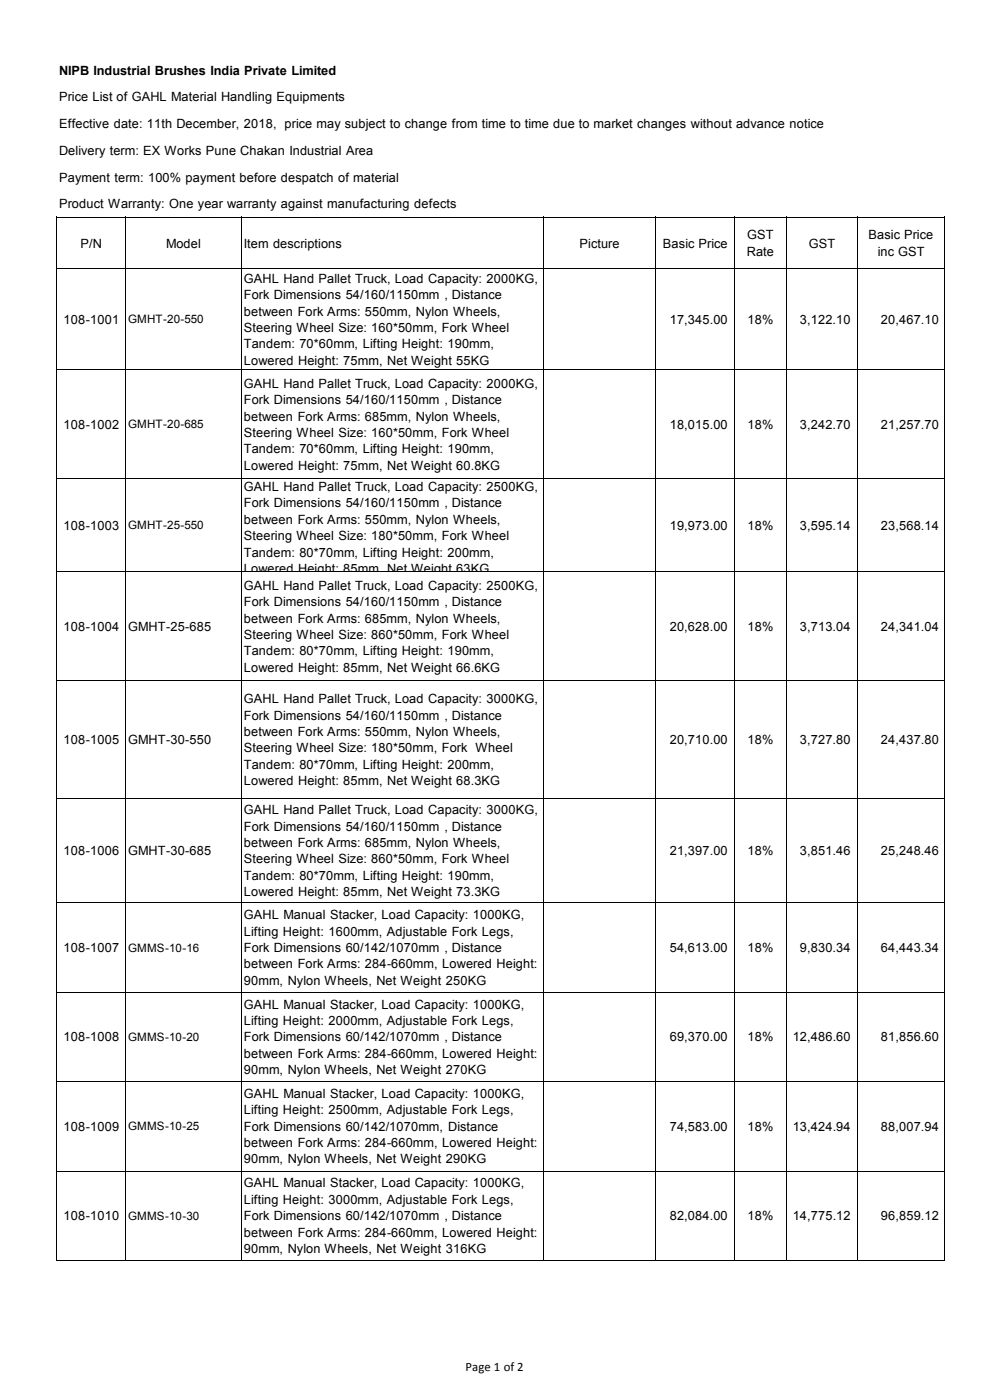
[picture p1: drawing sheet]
<svg xmlns="http://www.w3.org/2000/svg" width="210mm" height="297mm" viewBox="0 0 210 297" stroke-linecap="round" stroke-linejoin="round" font-family="sans-serif">
<defs><g id="words">
<g font-size="2.7">
<text x="12.5" y="15.8">NIPB Industrial Brushes India Private Limited</text>
<text x="12.5" y="21.5">Price List of GAHL Material Handling Equipments</text>
<text x="12.5" y="27.2">Effective date: 11th December, 2018, price may subject to change from time to time due to market changes without advance notice</text>
<text x="12.5" y="32.9">Delivery term: EX Works Pune Chakan Industrial Area</text>
<text x="12.5" y="38.5">Payment term: 100% payment before despatch of material</text>
<text x="12.5" y="44.2">Product Warranty: One year warranty against manufacturing defects</text>
<text x="17.1" y="52.5">P/N</text>
<text x="35.2" y="52.5">Model</text>
<text x="51.7" y="52.5">Item descriptions</text>
<text x="122.9" y="52.5">Picture</text>
<text x="140.6" y="52.5">Basic Price</text>
<text x="158.5" y="50.7">GST</text>
<text x="171.5" y="52.5">GST</text>
<text x="184.2" y="50.7">Basic Price</text>
<text x="51.7" y="60">GAHL Hand Pallet Truck, Load Capacity: 2000KG,</text>
<text x="158.4" y="54.2">Rate</text>
<text x="186.2" y="54.2">inc GST</text>
<text x="51.7" y="63.4">Fork Dimensions 54/160/1150mm , Distance</text>
<text x="13.5" y="68.7">108-1001</text>
<text x="51.7" y="67">between Fork Arms: 550mm, Nylon Wheels,</text>
<text x="51.7" y="70.5">Steering Wheel Size: 160*50mm, Fork Wheel</text>
<text x="142.1" y="68.7">17,345.00</text>
<text x="158.6" y="68.7">18%</text>
<text x="169.7" y="68.7">3,122.10</text>
<text x="186.9" y="68.7">20,467.10</text>
<text x="51.7" y="73.9">Tandem: 70*60mm, Lifting Height: 190mm,</text>
<text x="51.7" y="77.4">Lowered Height: 75mm, Net Weight 55KG</text>
<text x="51.7" y="82.2">GAHL Hand Pallet Truck, Load Capacity: 2000KG,</text>
<text x="51.7" y="85.7">Fork Dimensions 54/160/1150mm , Distance</text>
<text x="51.7" y="89.3">between Fork Arms: 685mm, Nylon Wheels,</text>
<text x="13.5" y="90.9">108-1002</text>
<text x="51.7" y="92.7">Steering Wheel Size: 160*50mm, Fork Wheel</text>
<text x="142.1" y="90.9">18,015.00</text>
<text x="158.6" y="90.9">18%</text>
<text x="169.7" y="90.9">3,242.70</text>
<text x="186.9" y="90.9">21,257.70</text>
<text x="51.7" y="96.2">Tandem: 70*60mm, Lifting Height: 190mm,</text>
<text x="51.7" y="99.7">Lowered Height: 75mm, Net Weight 60.8KG</text>
<text x="51.7" y="104.1">GAHL Hand Pallet Truck, Load Capacity: 2500KG,</text>
<text x="51.7" y="107.6">Fork Dimensions 54/160/1150mm , Distance</text>
<text x="13.5" y="112.4">108-1003</text>
<text x="51.7" y="111.1">between Fork Arms: 550mm, Nylon Wheels,</text>
<text x="142.1" y="112.4">19,973.00</text>
<text x="158.6" y="112.4">18%</text>
<text x="169.7" y="112.4">3,595.14</text>
<text x="186.9" y="112.4">23,568.14</text>
<text x="51.7" y="114.7">Steering Wheel Size: 180*50mm, Fork Wheel</text>
<text x="51.7" y="118.1">Tandem: 80*70mm, Lifting Height: 200mm,</text>
<text x="51.7" y="121.6">Lowered Height: 85mm, Net Weight 63KG</text>
<text x="51.7" y="125.1">GAHL Hand Pallet Truck, Load Capacity: 2500KG,</text>
<text x="51.7" y="128.6">Fork Dimensions 54/160/1150mm , Distance</text>
<text x="13.5" y="133.8">108-1004</text>
<text x="27.2" y="133.8">GMHT-25-685</text>
<text x="51.7" y="132.1">between Fork Arms: 685mm, Nylon Wheels,</text>
<text x="51.7" y="135.6">Steering Wheel Size: 860*50mm, Fork Wheel</text>
<text x="142.1" y="133.8">20,628.00</text>
<text x="158.6" y="133.8">18%</text>
<text x="169.7" y="133.8">3,713.04</text>
<text x="186.9" y="133.8">24,341.04</text>
<text x="51.7" y="139">Tandem: 80*70mm, Lifting Height: 190mm,</text>
<text x="51.7" y="142.5">Lowered Height: 85mm, Net Weight 66.6KG</text>
<text x="51.7" y="149.1">GAHL Hand Pallet Truck, Load Capacity: 3000KG,</text>
<text x="51.7" y="152.7">Fork Dimensions 54/160/1150mm , Distance</text>
<text x="13.5" y="157.8">108-1005</text>
<text x="27.2" y="157.8">GMHT-30-550</text>
<text x="51.7" y="156.1">between Fork Arms: 550mm, Nylon Wheels,</text>
<text x="51.7" y="159.6">Steering Wheel Size: 180*50mm, Fork Wheel</text>
<text x="142.1" y="157.8">20,710.00</text>
<text x="158.6" y="157.8">18%</text>
<text x="169.7" y="157.8">3,727.80</text>
<text x="186.9" y="157.8">24,437.80</text>
<text x="51.7" y="163.1">Tandem: 80*70mm, Lifting Height: 200mm,</text>
<text x="51.7" y="166.6">Lowered Height: 85mm, Net Weight 68.3KG</text>
<text x="51.7" y="172.7">GAHL Hand Pallet Truck, Load Capacity: 3000KG,</text>
<text x="51.7" y="176.2">Fork Dimensions 54/160/1150mm , Distance</text>
<text x="51.7" y="179.7">between Fork Arms: 685mm, Nylon Wheels,</text>
<text x="13.5" y="181.5">108-1006</text>
<text x="27.2" y="181.5">GMHT-30-685</text>
<text x="51.7" y="183.1">Steering Wheel Size: 860*50mm, Fork Wheel</text>
<text x="142.1" y="181.5">21,397.00</text>
<text x="158.6" y="181.5">18%</text>
<text x="169.7" y="181.5">3,851.46</text>
<text x="186.9" y="181.5">25,248.46</text>
<text x="51.7" y="186.6">Tandem: 80*70mm, Lifting Height: 190mm,</text>
<text x="51.7" y="190.1">Lowered Height: 85mm, Net Weight 73.3KG</text>
<text x="51.7" y="195">GAHL Manual Stacker, Load Capacity: 1000KG,</text>
<text x="13.5" y="201.9">108-1007</text>
<text x="51.7" y="198.5">Lifting Height: 1600mm, Adjustable Fork Legs,</text>
<text x="51.7" y="201.9">Fork Dimensions 60/142/1070mm , Distance</text>
<text x="142.1" y="201.9">54,613.00</text>
<text x="158.6" y="201.9">18%</text>
<text x="169.7" y="201.9">9,830.34</text>
<text x="186.9" y="201.9">64,443.34</text>
<text x="51.7" y="205.4">between Fork Arms: 284-660mm, Lowered Height:</text>
<text x="51.7" y="208.9">90mm, Nylon Wheels, Net Weight 250KG</text>
<text x="51.7" y="214">GAHL Manual Stacker, Load Capacity: 1000KG,</text>
<text x="13.5" y="220.9">108-1008</text>
<text x="51.7" y="217.4">Lifting Height: 2000mm, Adjustable Fork Legs,</text>
<text x="51.7" y="220.9">Fork Dimensions 60/142/1070mm , Distance</text>
<text x="142.1" y="220.9">69,370.00</text>
<text x="158.6" y="220.9">18%</text>
<text x="168.1" y="220.9">12,486.60</text>
<text x="186.9" y="220.9">81,856.60</text>
<text x="51.7" y="224.4">between Fork Arms: 284-660mm, Lowered Height:</text>
<text x="51.7" y="227.9">90mm, Nylon Wheels, Net Weight 270KG</text>
<text x="51.7" y="232.9">GAHL Manual Stacker, Load Capacity: 1000KG,</text>
<text x="13.5" y="239.9">108-1009</text>
<text x="51.7" y="236.4">Lifting Height: 2500mm, Adjustable Fork Legs,</text>
<text x="51.7" y="239.9">Fork Dimensions 60/142/1070mm, Distance</text>
<text x="142.1" y="239.9">74,583.00</text>
<text x="158.6" y="239.9">18%</text>
<text x="168.1" y="239.9">13,424.94</text>
<text x="186.9" y="239.9">88,007.94</text>
<text x="51.7" y="243.3">between Fork Arms: 284-660mm, Lowered Height:</text>
<text x="51.7" y="246.8">90mm, Nylon Wheels, Net Weight 290KG</text>
<text x="51.7" y="251.9">GAHL Manual Stacker, Load Capacity: 1000KG,</text>
<text x="51.7" y="255.4">Lifting Height: 3000mm, Adjustable Fork Legs,</text>
<text x="13.5" y="258.8">108-1010</text>
<text x="51.7" y="258.8">Fork Dimensions 60/142/1070mm , Distance</text>
<text x="51.7" y="262.3">between Fork Arms: 284-660mm, Lowered Height:</text>
<text x="142.1" y="258.8">82,084.00</text>
<text x="158.6" y="258.8">18%</text>
<text x="168.1" y="258.8">14,775.12</text>
<text x="186.9" y="258.8">96,859.12</text>
<text x="51.7" y="265.8">90mm, Nylon Wheels, Net Weight 316KG</text>
<text x="98.7" y="290.8">Page 1 of 2</text>
</g>
<g font-size="2.5">
<text x="27.2" y="68.6">GMHT-20-550</text>
<text x="27.2" y="90.9">GMHT-20-685</text>
<text x="27.2" y="112.3">GMHT-25-550</text>
<text x="27.2" y="201.9">GMMS-10-16</text>
<text x="27.2" y="220.8">GMMS-10-20</text>
<text x="27.2" y="239.8">GMMS-10-25</text>
<text x="27.2" y="258.8">GMMS-10-30</text>
</g>
</g></defs>
<g fill="none" stroke="#000" stroke-width=".21">
<path d="M11.9 46.1h188.6M11.9 57h188.6M12 46v221.5M26.7 46v221.5M51.2 46v221.5M115.3 46v221.5M139.1 46v221.5M155.9 46v221.5M166.8 46v221.5M181.9 46v221.5M200.4 46v221.5M11.9 78.5h188.6"/>
<path d="M11.9 101.5h188.6M11.9 121.3h188.6M11.9 144.4h188.6M11.9 169.4h188.6M11.9 191.5h188.6M11.9 210.5h188.6M11.9 229.4h188.6M11.9 248.4h188.6M11.9 267.4h188.6"/>
</g>
<use href="#words"/>
</svg>
